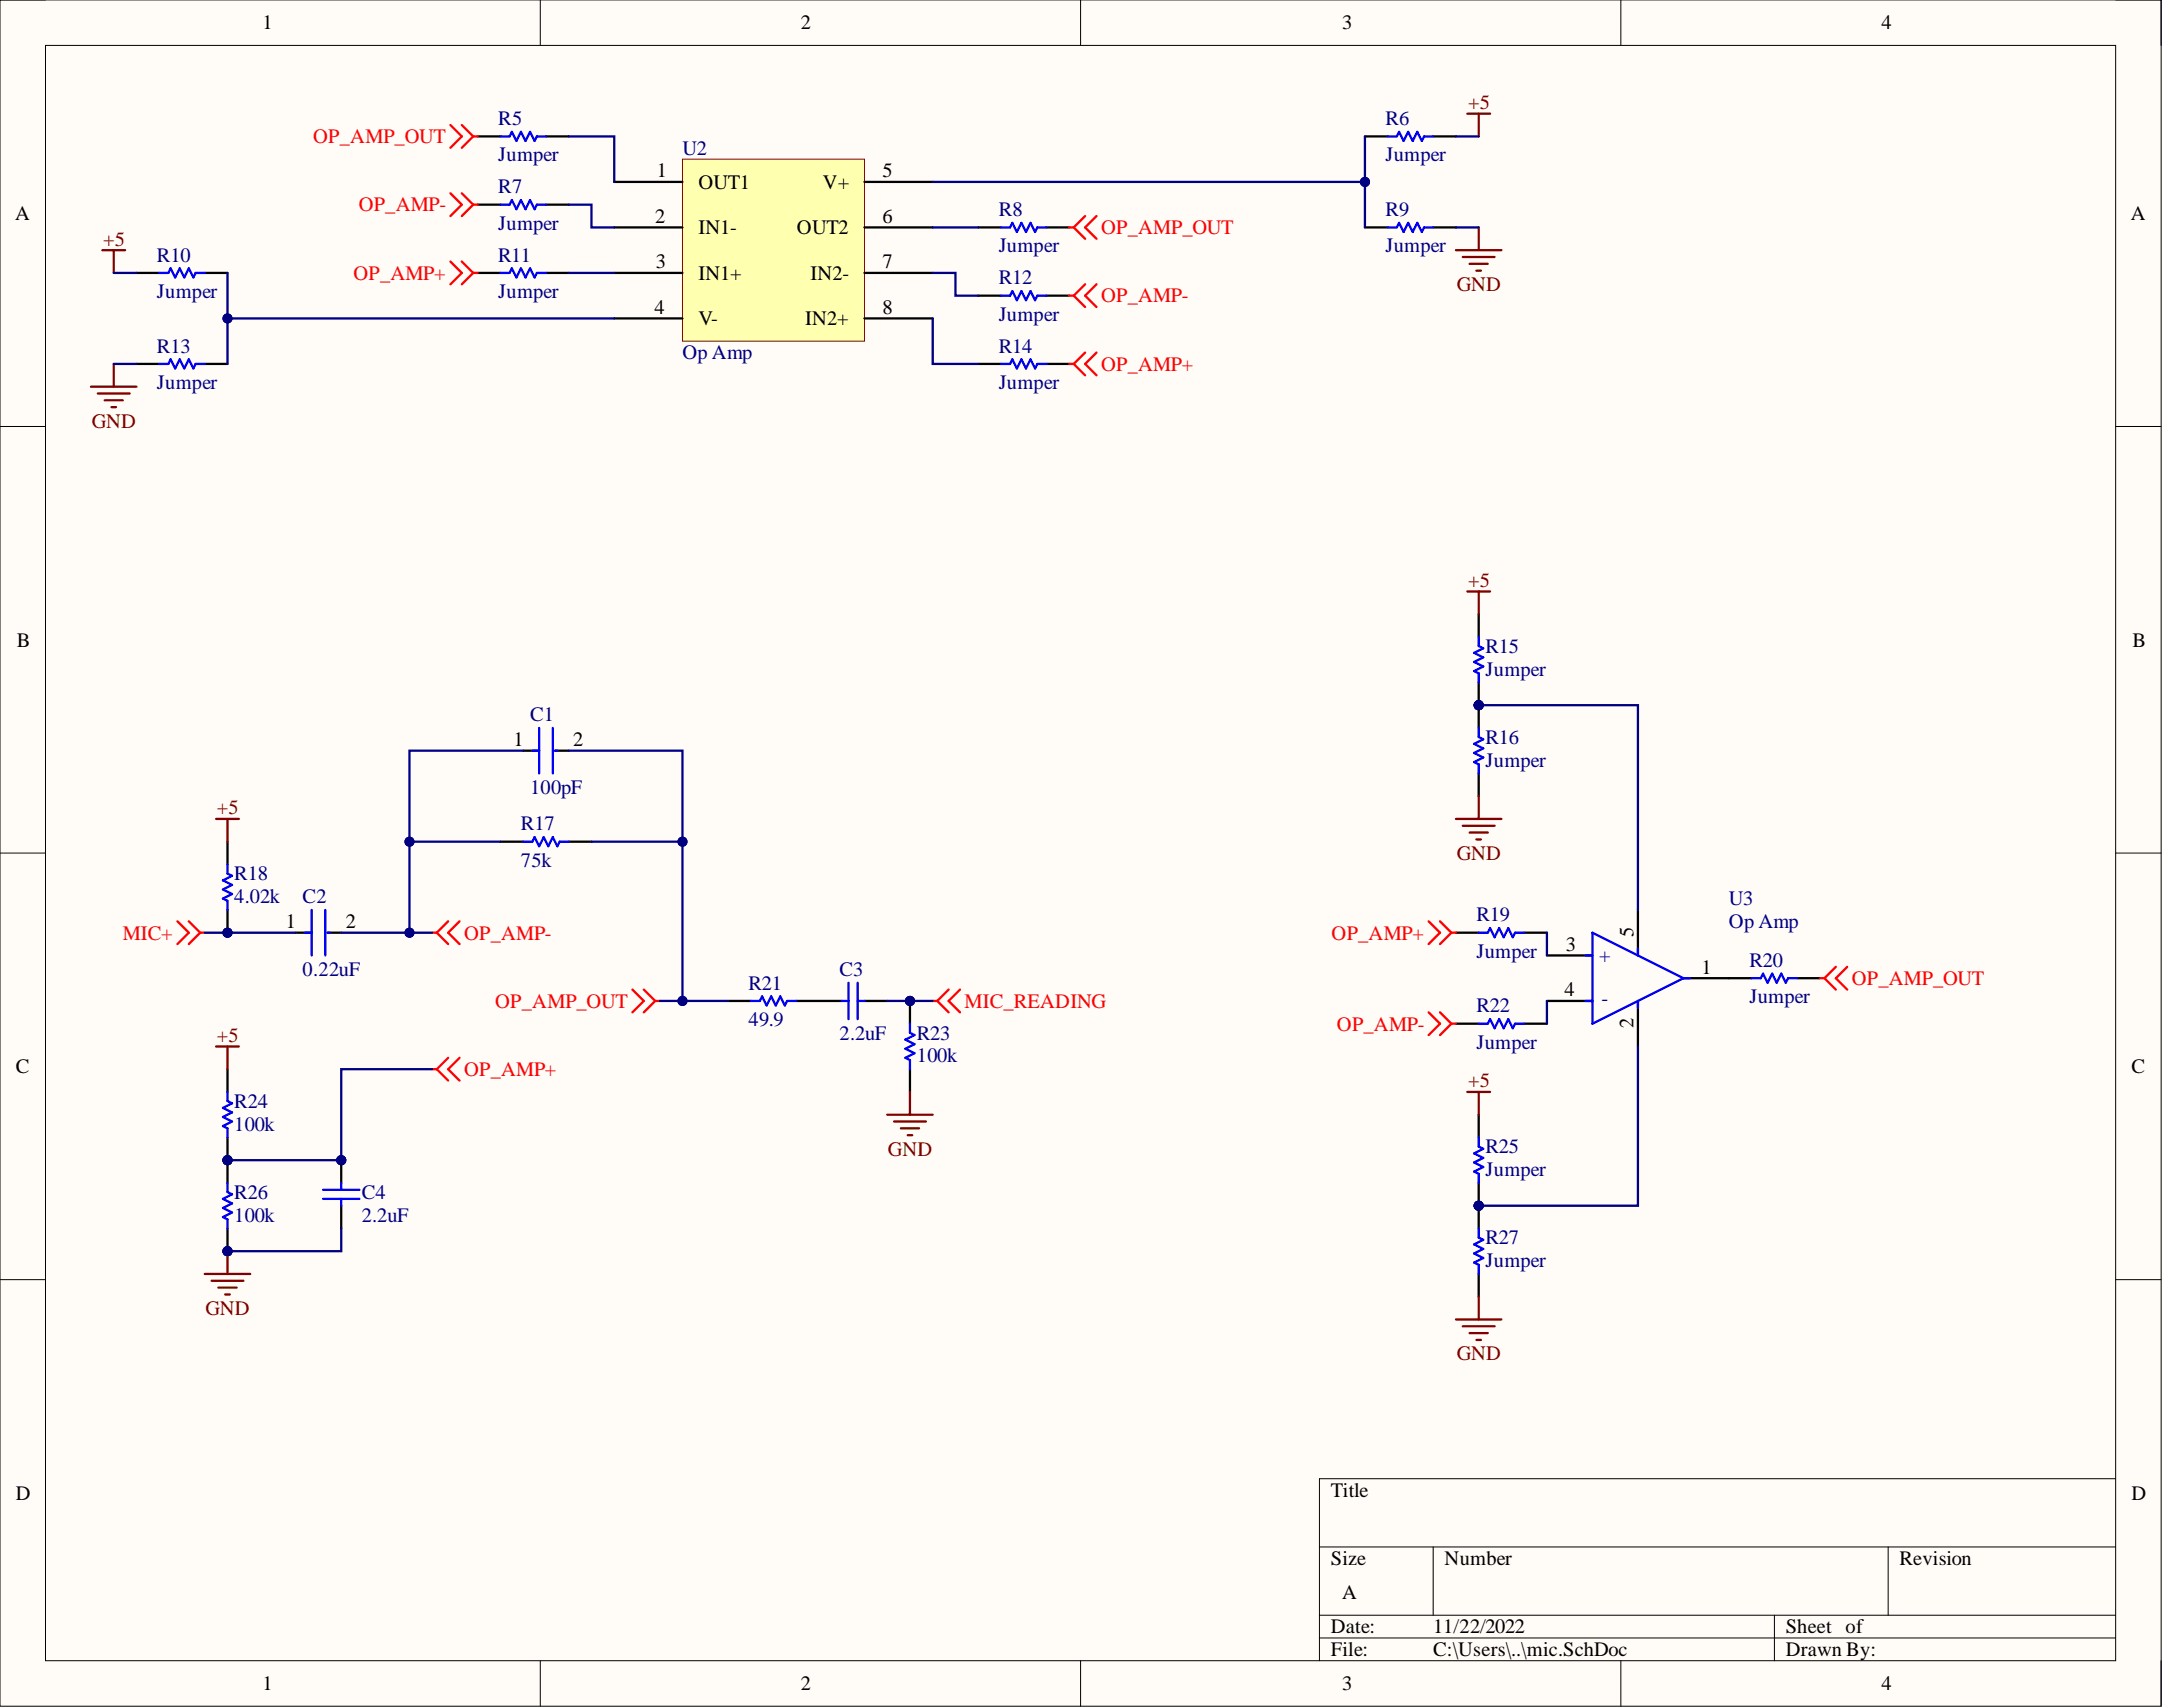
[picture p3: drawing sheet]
<svg xmlns="http://www.w3.org/2000/svg" width="241mm" height="190mm" viewBox="0 0 241 190" stroke-linecap="round" stroke-linejoin="round" font-family="sans-serif">
<defs><g id="words">
<g font-size="2.3">
<text x="29.3" y="3.3">1</text>
<text x="89.4" y="3.3">2</text>
<text x="149.8" y="3.3">3</text>
<text x="210" y="3.3">4</text>
<text x="73.3" y="19.8">1</text>
<text x="77.9" y="21.1">OUT1</text>
<text x="91.8" y="21.1">V+</text>
<text x="98.5" y="19.8">5</text>
<text x="1.7" y="24.5">A</text>
<text x="73.1" y="24.9">2</text>
<text x="73.2" y="30">3</text>
<text x="77.9" y="26.1">IN1-</text>
<text x="88.9" y="26.1">OUT2</text>
<text x="98.5" y="30">7</text>
<text x="98.5" y="24.9">6</text>
<text x="237.8" y="24.5">A</text>
<text x="73" y="35">4</text>
<text x="77.9" y="31.2">IN1+</text>
<text x="90.5" y="31.2">IN2-</text>
<text x="98.5" y="35">8</text>
<text x="77.9" y="36.3">V-</text>
<text x="89.9" y="36.3">IN2+</text>
<text x="1.9" y="72.2">B</text>
<text x="238" y="72.2">B</text>
<text x="57.3" y="83.3">1</text>
<text x="64" y="83.3">2</text>
<text x="31.9" y="103.6">1</text>
<text x="38.6" y="103.6">2</text>
<text x="174.8" y="106.1">3</text>
<text x="182.3" y="104.6" transform="rotate(-90 182.3 104.6)">5</text>
<text x="174.6" y="111.2">4</text>
<text x="189.9" y="108.7">1</text>
<text x="1.8" y="119.7">C</text>
<text x="182.3" y="114.8" transform="rotate(-90 182.3 114.8)">2</text>
<text x="237.9" y="119.7">C</text>
<text x="1.8" y="167.4">D</text>
<text x="148.5" y="167.1">Title</text>
<text x="237.9" y="167.4">D</text>
<text x="148.5" y="174.7">Size</text>
<text x="149.8" y="178.5">A</text>
<text x="161.2" y="174.7">Number</text>
<text x="212" y="174.7">Revision</text>
<text x="148.5" y="182.3">Date:</text>
<text x="148.5" y="184.8">File:</text>
<text x="160" y="182.3">11/22/2022</text>
<text x="160" y="184.8">C:\Users\..\mic.SchDoc</text>
<text x="199.3" y="182.3">Sheet of</text>
<text x="199.3" y="184.8">Drawn By:</text>
<text x="29.3" y="188.6">1</text>
<text x="89.4" y="188.6">2</text>
<text x="149.8" y="188.6">3</text>
<text x="210" y="188.6">4</text>
</g>
<g font-size="2.3" fill="#f00">
<text x="35" y="16">OP_AMP_OUT</text>
<text x="40" y="23.6">OP_AMP-</text>
<text x="122.9" y="26.1">OP_AMP_OUT</text>
<text x="39.4" y="31.2">OP_AMP+</text>
<text x="122.9" y="33.8">OP_AMP-</text>
<text x="122.9" y="41.4">OP_AMP+</text>
<text x="13.7" y="104.8">MIC+</text>
<text x="51.8" y="104.8">OP_AMP-</text>
<text x="148.6" y="104.8">OP_AMP+</text>
<text x="55.3" y="112.5">OP_AMP_OUT</text>
<text x="107.7" y="112.5">MIC_READING</text>
<text x="206.7" y="109.9">OP_AMP_OUT</text>
<text x="149.2" y="115">OP_AMP-</text>
<text x="51.8" y="120.1">OP_AMP+</text>
</g>
<g font-size="2.3" fill="#000080">
<text x="55.6" y="14">R5</text>
<text x="76.2" y="17.3">U2</text>
<text x="154.6" y="14">R6</text>
<text x="55.6" y="18">Jumper</text>
<text x="55.6" y="21.6">R7</text>
<text x="154.6" y="18">Jumper</text>
<text x="17.5" y="29.2">R10</text>
<text x="55.6" y="25.6">Jumper</text>
<text x="55.6" y="29.2">R11</text>
<text x="111.5" y="24.1">R8</text>
<text x="111.5" y="28.2">Jumper</text>
<text x="154.6" y="24.1">R9</text>
<text x="154.6" y="28.2">Jumper</text>
<text x="17.5" y="33.3">Jumper</text>
<text x="55.6" y="33.3">Jumper</text>
<text x="111.5" y="31.7">R12</text>
<text x="111.5" y="35.8">Jumper</text>
<text x="17.5" y="39.3">R13</text>
<text x="76.2" y="40.1">Op Amp</text>
<text x="111.5" y="39.3">R14</text>
<text x="17.5" y="43.4">Jumper</text>
<text x="111.5" y="43.4">Jumper</text>
<text x="165.8" y="72.9">R15</text>
<text x="165.8" y="75.4">Jumper</text>
<text x="59.2" y="80.5">C1</text>
<text x="165.8" y="83">R16</text>
<text x="59.2" y="88.6">100pF</text>
<text x="165.8" y="85.6">Jumper</text>
<text x="58.1" y="92.7">R17</text>
<text x="26.2" y="98.2">R18</text>
<text x="26.2" y="100.8">4.02k</text>
<text x="33.8" y="100.8">C2</text>
<text x="58.1" y="96.7">75k</text>
<text x="193" y="101">U3</text>
<text x="164.8" y="102.8">R19</text>
<text x="164.8" y="106.9">Jumper</text>
<text x="178.5" y="107.4">+</text>
<text x="193" y="103.6">Op Amp</text>
<text x="195.2" y="107.9">R20</text>
<text x="33.8" y="108.9">0.22uF</text>
<text x="83.5" y="110.4">R21</text>
<text x="93.7" y="108.9">C3</text>
<text x="164.8" y="113">R22</text>
<text x="178.7" y="112.2">-</text>
<text x="195.2" y="112">Jumper</text>
<text x="83.5" y="114.5">49.9</text>
<text x="93.7" y="116">2.2uF</text>
<text x="102.3" y="116">R23</text>
<text x="102.3" y="118.6">100k</text>
<text x="164.8" y="117">Jumper</text>
<text x="26.2" y="123.6">R24</text>
<text x="26.2" y="126.2">100k</text>
<text x="165.8" y="128.7">R25</text>
<text x="165.8" y="131.3">Jumper</text>
<text x="26.2" y="133.8">R26</text>
<text x="26.2" y="136.3">100k</text>
<text x="40.4" y="133.8">C4</text>
<text x="40.4" y="136.3">2.2uF</text>
<text x="165.8" y="138.9">R27</text>
<text x="165.8" y="141.4">Jumper</text>
</g>
<g font-size="2.3" fill="#800000">
<text x="163.9" y="12.2">+5</text>
<text x="11.5" y="27.4">+5</text>
<text x="162.6" y="32.5">GND</text>
<text x="10.2" y="47.7">GND</text>
<text x="163.9" y="65.5">+5</text>
<text x="24.2" y="90.9">+5</text>
<text x="162.6" y="96">GND</text>
<text x="24.2" y="116.3">+5</text>
<text x="163.9" y="121.4">+5</text>
<text x="99.1" y="129">GND</text>
<text x="22.9" y="146.7">GND</text>
<text x="162.6" y="151.8">GND</text>
</g>
</g></defs>
<path d="M0 0h241.2v190.4h-241.2z" fill-rule="evenodd" fill="#fffcf8"/>
<path d="M0 0h241.2v190.4h-241.2z" fill="none" stroke="#000" stroke-width=".11"/>
<path d="M5.1 5.1h231v180.2h-231z" fill-rule="evenodd" fill="#fffcf8"/>
<g fill="none" stroke="#000" stroke-width=".11">
<path d="M0 0h5.1M60.3 0v5.1M120.6 0v5.1M180.9 0v5.1M236.1 0h5.1v5.1M5.1 5.1h231v180.2h-231zM0 47.6h5.1M236.1 47.6h5.1M0 95.2h5.1M236.1 95.2h5.1M0 142.8h5.1M236.1 142.8h5.1"/>
<path d="M147.3 172.6h88.8M160 172.6v7.7M210.7 172.6v7.7M236.1 165h-88.8v20.3M60.3 185.3v5.1M120.6 185.3v5.1M147.3 180.3h88.8M147.3 182.8h88.8M180.9 185.3v5.1M198 180.3v5M241.2 185.3v5.1"/>
</g>
<path d="M76.2 17.8h20.3v20.3h-20.3z" fill-rule="evenodd" fill="#ffffb0"/>
<path d="M76.2 17.8h20.3v20.3h-20.3z" fill="none" stroke="#800000" stroke-width=".11"/>
<path d="M68.6 35.5h7.6M68.6 30.5h7.6M68.6 25.4h7.6M68.6 20.3h7.6M96.5 35.5h7.6M96.5 30.5h7.6M96.5 25.4h7.6M96.5 20.3h7.6" fill="none" stroke="#000" stroke-width=".25"/>
<path d="M19.8 102.8l1.3 1.3-1.3 1.3M21.1 102.8l1.2 1.3M22.3 104.1l-1.2 1.3M22.3 104.1h.6M48.2 104.1h.5M48.2 119.3h.5M48.7 119.3l1.3 1.3M48.7 104.1l1.3 1.3M50 118.1l-1.3 1.2M50 102.8l-1.3 1.3M51.3 118.1l-1.3 1.2 1.3 1.3M51.3 102.8l-1.3 1.3 1.3 1.3" fill="none" stroke="#f00" stroke-width=".25"/>
<circle cx="25.4" cy="104.1" r=".51" fill="#000080"/>
<circle cx="25.4" cy="104.1" r=".51" fill="none" stroke="#000080" stroke-width=".11"/>
<path d="M25.4 93.9v2.6M25.4 101.5v2.6" fill="none" stroke="#000" stroke-width=".25"/>
<circle cx="25.4" cy="104.1" r=".51" fill="#000080"/>
<circle cx="25.4" cy="104.1" r=".51" fill="none" stroke="#000080" stroke-width=".11"/>
<path d="M25.4 96.5v1l.5 .2-1 .5 1 .6-1 .5 1 .5-1 .5 .5 .2v1M58.4 93.9h1l.3-.5 .5 1 .5-1 .5 1 .5-1 .5 1 .3-.5h1" fill="none" stroke="#00f" stroke-width=".25"/>
<path d="M24.1 91.4h2.6M25.4 91.4v2.5" fill="none" stroke="#800000" stroke-width=".25"/>
<path d="M55.9 93.9h2.5M63.5 93.9h2.5" fill="none" stroke="#000" stroke-width=".25"/>
<circle cx="25.4" cy="129.5" r=".51" fill="#000080"/>
<circle cx="25.4" cy="129.5" r=".51" fill="none" stroke="#000080" stroke-width=".11"/>
<path d="M25.4 119.3v2.6M25.4 126.9v2.6" fill="none" stroke="#000" stroke-width=".25"/>
<circle cx="25.4" cy="129.5" r=".51" fill="#000080"/>
<circle cx="25.4" cy="129.5" r=".51" fill="none" stroke="#000080" stroke-width=".11"/>
<path d="M25.4 121.9v1l.5 .2-1 .5 1 .5-1 .6 1 .5-1 .5 .5 .2v1" fill="none" stroke="#00f" stroke-width=".25"/>
<circle cx="25.4" cy="129.5" r=".51" fill="#000080"/>
<circle cx="25.4" cy="129.5" r=".51" fill="none" stroke="#000080" stroke-width=".11"/>
<circle cx="25.4" cy="139.6" r=".51" fill="#000080"/>
<circle cx="25.4" cy="139.6" r=".51" fill="none" stroke="#000080" stroke-width=".11"/>
<path d="M25.4 129.5v2.5" fill="none" stroke="#000" stroke-width=".25"/>
<circle cx="25.4" cy="129.5" r=".51" fill="#000080"/>
<circle cx="25.4" cy="129.5" r=".51" fill="none" stroke="#000080" stroke-width=".11"/>
<path d="M25.4 137.1v2.5" fill="none" stroke="#000" stroke-width=".25"/>
<circle cx="25.4" cy="139.6" r=".51" fill="#000080"/>
<circle cx="25.4" cy="139.6" r=".51" fill="none" stroke="#000080" stroke-width=".11"/>
<path d="M25.4 132v1l.5 .3-1 .5 1 .5-1 .5 1 .5-1 .5 .5 .3v1" fill="none" stroke="#00f" stroke-width=".25"/>
<circle cx="101.6" cy="111.7" r=".51" fill="#000080"/>
<circle cx="101.6" cy="111.7" r=".51" fill="none" stroke="#000080" stroke-width=".11"/>
<path d="M101.6 111.7v2.5" fill="none" stroke="#000" stroke-width=".25"/>
<circle cx="101.6" cy="111.7" r=".51" fill="#000080"/>
<circle cx="101.6" cy="111.7" r=".51" fill="none" stroke="#000080" stroke-width=".11"/>
<path d="M58.4 83.8h1.8M62 83.8h1.5M33 104.1h1.8M36.6 104.1h1.5M81.2 111.7h2.6M88.9 111.7h2.5M101.6 119.3v2.6" fill="none" stroke="#000" stroke-width=".25"/>
<path d="M59.4 83.8h.8M60.2 81.2v5.1M61.7 81.2v5.1M62 83.8h.2M34 104.1h.8M34.8 101.5v5.1M36.3 101.5v5.1M36.6 104.1h.2M83.8 111.7h1l.3-.5 .5 1 .5-1 .5 1 .5-1 .5 1 .2-.5h1.1M101.6 114.2v1.1l.5 .2-1 .5 1 .5-1 .5 1 .5-1 .6 .5 .2v1" fill="none" stroke="#00f" stroke-width=".25"/>
<circle cx="38.1" cy="129.5" r=".51" fill="#000080"/>
<circle cx="38.1" cy="129.5" r=".51" fill="none" stroke="#000080" stroke-width=".11"/>
<path d="M38.1 129.5v2.5M38.1 134.6v2.5" fill="none" stroke="#000" stroke-width=".25"/>
<circle cx="38.1" cy="129.5" r=".51" fill="#000080"/>
<circle cx="38.1" cy="129.5" r=".51" fill="none" stroke="#000080" stroke-width=".11"/>
<path d="M93.9 111.7h.8M94.7 109.7v4M95.7 109.7v4M95.7 111.7h.8M36.1 132.8h4M36.1 133.8h4M38.1 132v.8M38.1 133.8v.8" fill="none" stroke="#00f" stroke-width=".25"/>
<path d="M91.4 111.7h2.5M96.5 111.7h2.5" fill="none" stroke="#000" stroke-width=".25"/>
<path d="M70.6 110.4l1.3 1.3-1.3 1.3M71.9 110.4l1.2 1.3M73.1 111.7l-1.2 1.3M73.1 111.7h.5M104.1 111.7h.5M104.6 111.7l1.3 1.3M105.9 110.4l-1.3 1.3M107.1 110.4l-1.2 1.3 1.2 1.3" fill="none" stroke="#f00" stroke-width=".25"/>
<path d="M25.4 139.6v2.6M99 124.4h5.1M99.8 125.2h3.5M100.5 125.9h2.1M101.3 126.7h.5M101.6 121.9v2.5M22.9 142.2h5M23.6 142.9h3.6M24.4 143.7h2M25.1 144.5h.5" fill="none" stroke="#800000" stroke-width=".25"/>
<circle cx="25.4" cy="139.6" r=".51" fill="#000080"/>
<circle cx="25.4" cy="139.6" r=".51" fill="none" stroke="#000080" stroke-width=".11"/>
<g fill="none" stroke="#800000" stroke-width=".25">
<path d="M163.8 12.7h2.5M165 12.7v2.5M11.4 27.9h2.6M12.7 27.9v2.6M162.5 27.9h5.1M163.3 28.7h3.5M164 29.4h2.1M164.8 30.2h.5M165 25.4v2.5M10.2 43.2h5M10.9 43.9h3.6M11.7 44.7h2"/>
<path d="M12.4 45.4h.5M12.7 40.6v2.6M24.1 116.8h2.6M25.4 116.8v2.5"/>
</g>
<g fill="none" stroke="#000" stroke-width=".25">
<path d="M53.3 15.2h2.6M60.9 15.2h2.6M152.3 15.2h2.6M160 15.2h2.5M15.2 30.5h2.6M22.9 30.5h2.5M53.3 30.5h2.6M53.3 22.8h2.6M60.9 30.5h2.6M60.9 22.8h2.6M109.2 25.4h2.5M109.2 33h2.5"/>
<path d="M116.8 25.4h2.5M116.8 33h2.5M152.3 25.4h2.6M160 25.4h2.5M15.2 40.6h2.6M22.9 40.6h2.5M109.2 40.6h2.5M116.8 40.6h2.5M162.5 104.1h2.5M162.5 114.2h2.5M170.1 104.1h2.6M170.1 114.2h2.6"/>
<path d="M172.7 106.6h5M172.7 111.7h5M182.8 101.5v5.1M182.8 111.7v5.1M187.9 109.2h7.6M200.6 109.2h2.5"/>
</g>
<g fill="none" stroke="#00f" stroke-width=".25">
<path d="M55.9 15.2h1l.2-.5 .5 1 .5-1 .6 1 .5-1 .5 1 .2-.5h1M154.9 15.2h1l.2-.5 .6 1 .5-1 .5 1 .5-1 .5 1 .2-.5h1.1M17.8 30.5h1l.2-.5 .6 1 .5-1 .5 1 .5-1 .5 1 .2-.5h1.1M55.9 30.5h1l.2-.5 .5 1 .5-1 .6 1 .5-1 .5 1 .2-.5h1M55.9 22.8h1l.2-.5 .5 1 .5-1 .6 1 .5-1 .5 1 .2-.5h1M111.7 25.4h1l.3-.5 .5 1 .5-1 .5 1 .5-1 .5 1 .3-.5h1M111.7 33h1l.3-.5 .5 1 .5-1 .5 1 .5-1 .5 1 .3-.5h1M154.9 25.4h1l.2-.5 .6 1 .5-1 .5 1 .5-1 .5 1 .2-.5h1.1M17.8 40.6h1l.2-.5 .6 1 .5-1 .5 1 .5-1 .5 1 .2-.5h1.1M111.7 40.6h1l.3-.5 .5 1 .5-1 .5 1 .5-1 .5 1 .3-.5h1M165 104.1h1.1l.2-.5 .5 1 .5-1 .5 1 .5-1 .5 1 .3-.5h1M165 114.2h1.1l.2-.5 .5 1.1 .5-1.1 .5 1.1 .5-1.1 .5 1.1 .3-.6h1"/>
<path d="M177 106.6h.7M177 111.7h.7M177.7 104.1l10.2 5.1-10.2 5zM182.8 105.9v.7M182.8 111.7v.8M187.9 109.2h.7M195.5 109.2h1l.3-.5 .5 1 .5-1 .5 1 .5-1 .5 1 .3-.5h1"/>
</g>
<g fill="none" stroke="#f00" stroke-width=".25">
<path d="M50.3 14l1.2 1.2-1.2 1.3M51.5 14l1.3 1.2M52.8 15.2l-1.3 1.3M52.8 15.2h.5M50.3 21.6l1.2 1.2-1.2 1.3M50.3 29.2l1.2 1.3-1.2 1.2M51.5 21.6l1.3 1.2M51.5 29.2l1.3 1.3M52.8 22.8l-1.3 1.3M52.8 22.8h.5M52.8 30.5l-1.3 1.2M52.8 30.5h.5"/>
<path d="M119.3 33h.5M119.3 25.4h.5M119.8 33l1.3 1.3M119.8 25.4l1.3 1.2M121.1 31.7l-1.3 1.3M121.1 39.3l-1.3 1.3M121.1 24.1l-1.3 1.3M122.4 31.7l-1.3 1.3 1.3 1.3M122.4 39.3l-1.3 1.3 1.3 1.3M122.4 24.1l-1.3 1.3 1.3 1.2M119.3 40.6h.5M119.8 40.6l1.3 1.3"/>
<path d="M159.4 113l1.3 1.2-1.3 1.3M159.4 102.8l1.3 1.3-1.3 1.3M160.7 113l1.3 1.2M160.7 102.8l1.3 1.3M162 114.2l-1.3 1.3M162 114.2h.5M162 104.1l-1.3 1.3M162 104.1h.5M203.1 109.2h.5M203.6 109.2l1.3 1.2M204.9 107.9l-1.3 1.3M206.2 107.9l-1.3 1.3 1.3 1.2"/>
</g>
<circle cx="165" cy="78.7" r=".51" fill="#000080"/>
<circle cx="165" cy="78.7" r=".51" fill="none" stroke="#000080" stroke-width=".11"/>
<path d="M165 76.2v2.5" fill="none" stroke="#000" stroke-width=".25"/>
<circle cx="165" cy="78.7" r=".51" fill="#000080"/>
<circle cx="165" cy="78.7" r=".51" fill="none" stroke="#000080" stroke-width=".11"/>
<path d="M165 68.5v2.6" fill="none" stroke="#000" stroke-width=".25"/>
<path d="M165 71.1v1l.5 .3-1 .5 1 .5-1 .5 1 .5-1 .5 .5 .2v1.1" fill="none" stroke="#00f" stroke-width=".25"/>
<circle cx="165" cy="78.7" r=".51" fill="#000080"/>
<circle cx="165" cy="78.7" r=".51" fill="none" stroke="#000080" stroke-width=".11"/>
<path d="M165 78.7v2.5M165 86.3v2.6" fill="none" stroke="#000" stroke-width=".25"/>
<circle cx="165" cy="78.7" r=".51" fill="#000080"/>
<circle cx="165" cy="78.7" r=".51" fill="none" stroke="#000080" stroke-width=".11"/>
<path d="M165 81.2v1.1l.5 .2-1 .5 1 .5-1 .5 1 .5-1 .5 .5 .3v1" fill="none" stroke="#00f" stroke-width=".25"/>
<path d="M163.8 66h2.5M165 66v2.5M162.5 91.4h5.1M163.3 92.2h3.5M164 92.9h2.1M164.8 93.7h.5M165 88.9v2.5" fill="none" stroke="#800000" stroke-width=".25"/>
<path d="M22.9 104.1h10.1" fill="none" stroke="#000080" stroke-width=".25"/>
<circle cx="25.4" cy="104.1" r=".51" fill="#000080"/>
<circle cx="25.4" cy="104.1" r=".51" fill="none" stroke="#000080" stroke-width=".11"/>
<path d="M55.9 93.9h-10.2v10.2" fill="none" stroke="#000080" stroke-width=".25"/>
<circle cx="45.7" cy="104.1" r=".51" fill="#000080"/>
<circle cx="45.7" cy="104.1" r=".51" fill="none" stroke="#000080" stroke-width=".11"/>
<circle cx="45.7" cy="93.9" r=".51" fill="#000080"/>
<circle cx="45.7" cy="93.9" r=".51" fill="none" stroke="#000080" stroke-width=".11"/>
<path d="M58.4 83.8h-12.7v10.1" fill="none" stroke="#000080" stroke-width=".25"/>
<circle cx="45.7" cy="93.9" r=".51" fill="#000080"/>
<circle cx="45.7" cy="93.9" r=".51" fill="none" stroke="#000080" stroke-width=".11"/>
<path d="M66 93.9h10.2v17.8h-2.6" fill="none" stroke="#000080" stroke-width=".25"/>
<circle cx="76.2" cy="111.7" r=".51" fill="#000080"/>
<circle cx="76.2" cy="111.7" r=".51" fill="none" stroke="#000080" stroke-width=".11"/>
<circle cx="76.2" cy="93.9" r=".51" fill="#000080"/>
<circle cx="76.2" cy="93.9" r=".51" fill="none" stroke="#000080" stroke-width=".11"/>
<path d="M63.5 83.8h12.7v10.1" fill="none" stroke="#000080" stroke-width=".25"/>
<circle cx="76.2" cy="93.9" r=".51" fill="#000080"/>
<circle cx="76.2" cy="93.9" r=".51" fill="none" stroke="#000080" stroke-width=".11"/>
<path d="M99 111.7h5.1" fill="none" stroke="#000080" stroke-width=".25"/>
<circle cx="101.6" cy="111.7" r=".51" fill="#000080"/>
<circle cx="101.6" cy="111.7" r=".51" fill="none" stroke="#000080" stroke-width=".11"/>
<path d="M76.2 111.7h5" fill="none" stroke="#000080" stroke-width=".25"/>
<circle cx="76.2" cy="111.7" r=".51" fill="#000080"/>
<circle cx="76.2" cy="111.7" r=".51" fill="none" stroke="#000080" stroke-width=".11"/>
<path d="M38.1 137.1v2.5h-12.7" fill="none" stroke="#000080" stroke-width=".25"/>
<circle cx="25.4" cy="139.6" r=".51" fill="#000080"/>
<circle cx="25.4" cy="139.6" r=".51" fill="none" stroke="#000080" stroke-width=".11"/>
<path d="M48.2 119.3h-10.1v10.2h-12.7" fill="none" stroke="#000080" stroke-width=".25"/>
<circle cx="25.4" cy="129.5" r=".51" fill="#000080"/>
<circle cx="25.4" cy="129.5" r=".51" fill="none" stroke="#000080" stroke-width=".11"/>
<circle cx="38.1" cy="129.5" r=".51" fill="#000080"/>
<circle cx="38.1" cy="129.5" r=".51" fill="none" stroke="#000080" stroke-width=".11"/>
<path d="M162.5 15.2h2.5M12.7 30.5h2.5M104.1 20.3h48.2v5.1M162.5 25.4h2.5M12.7 40.6h2.5" fill="none" stroke="#000080" stroke-width=".25"/>
<circle cx="152.3" cy="20.3" r=".51" fill="#000080"/>
<circle cx="152.3" cy="20.3" r=".51" fill="none" stroke="#000080" stroke-width=".11"/>
<path d="M152.3 15.2v5.1" fill="none" stroke="#000080" stroke-width=".25"/>
<circle cx="152.3" cy="20.3" r=".51" fill="#000080"/>
<circle cx="152.3" cy="20.3" r=".51" fill="none" stroke="#000080" stroke-width=".11"/>
<path d="M25.4 30.5v5h43.2" fill="none" stroke="#000080" stroke-width=".25"/>
<circle cx="25.4" cy="35.5" r=".51" fill="#000080"/>
<circle cx="25.4" cy="35.5" r=".51" fill="none" stroke="#000080" stroke-width=".11"/>
<path d="M25.4 35.5v5.1" fill="none" stroke="#000080" stroke-width=".25"/>
<circle cx="25.4" cy="35.5" r=".51" fill="#000080"/>
<circle cx="25.4" cy="35.5" r=".51" fill="none" stroke="#000080" stroke-width=".11"/>
<path d="M63.5 15.2h5.1v5.1M63.5 22.8h2.5v2.6h2.6M63.5 30.5h5.1M104.1 35.5v5.1h5.1M104.1 30.5h2.5v2.5h2.6M104.1 25.4h5.1M38.1 104.1h10.1M172.7 104.1v2.5M172.7 111.7v2.5" fill="none" stroke="#000080" stroke-width=".25"/>
<circle cx="45.7" cy="104.1" r=".51" fill="#000080"/>
<circle cx="45.7" cy="104.1" r=".51" fill="none" stroke="#000080" stroke-width=".11"/>
<circle cx="165" cy="134.6" r=".51" fill="#000080"/>
<circle cx="165" cy="134.6" r=".51" fill="none" stroke="#000080" stroke-width=".11"/>
<path d="M165 132v2.6" fill="none" stroke="#000" stroke-width=".25"/>
<circle cx="165" cy="134.6" r=".51" fill="#000080"/>
<circle cx="165" cy="134.6" r=".51" fill="none" stroke="#000080" stroke-width=".11"/>
<path d="M165 124.4v2.5" fill="none" stroke="#000" stroke-width=".25"/>
<path d="M165 126.9v1.1l.5 .2-1 .5 1 .5-1 .5 1 .5-1 .5 .5 .3v1" fill="none" stroke="#00f" stroke-width=".25"/>
<circle cx="165" cy="134.6" r=".51" fill="#000080"/>
<circle cx="165" cy="134.6" r=".51" fill="none" stroke="#000080" stroke-width=".11"/>
<path d="M165 134.6v2.5M165 142.2v2.5" fill="none" stroke="#000" stroke-width=".25"/>
<circle cx="165" cy="134.6" r=".51" fill="#000080"/>
<circle cx="165" cy="134.6" r=".51" fill="none" stroke="#000080" stroke-width=".11"/>
<path d="M165 137.1v1l.5 .3-1 .5 1 .5-1 .5 1 .5-1 .5 .5 .3v1" fill="none" stroke="#00f" stroke-width=".25"/>
<path d="M163.8 121.9h2.5M165 121.9v2.5M162.5 147.3h5.1M163.3 148h3.5M164 148.8h2.1M164.8 149.5h.5M165 144.7v2.6" fill="none" stroke="#800000" stroke-width=".25"/>
<path d="M182.8 116.8v17.8h-17.8" fill="none" stroke="#000080" stroke-width=".25"/>
<circle cx="165" cy="134.6" r=".51" fill="#000080"/>
<circle cx="165" cy="134.6" r=".51" fill="none" stroke="#000080" stroke-width=".11"/>
<path d="M165 78.7h17.8v22.8" fill="none" stroke="#000080" stroke-width=".25"/>
<circle cx="165" cy="78.7" r=".51" fill="#000080"/>
<circle cx="165" cy="78.7" r=".51" fill="none" stroke="#000080" stroke-width=".11"/>
<use href="#words"/>
</svg>
